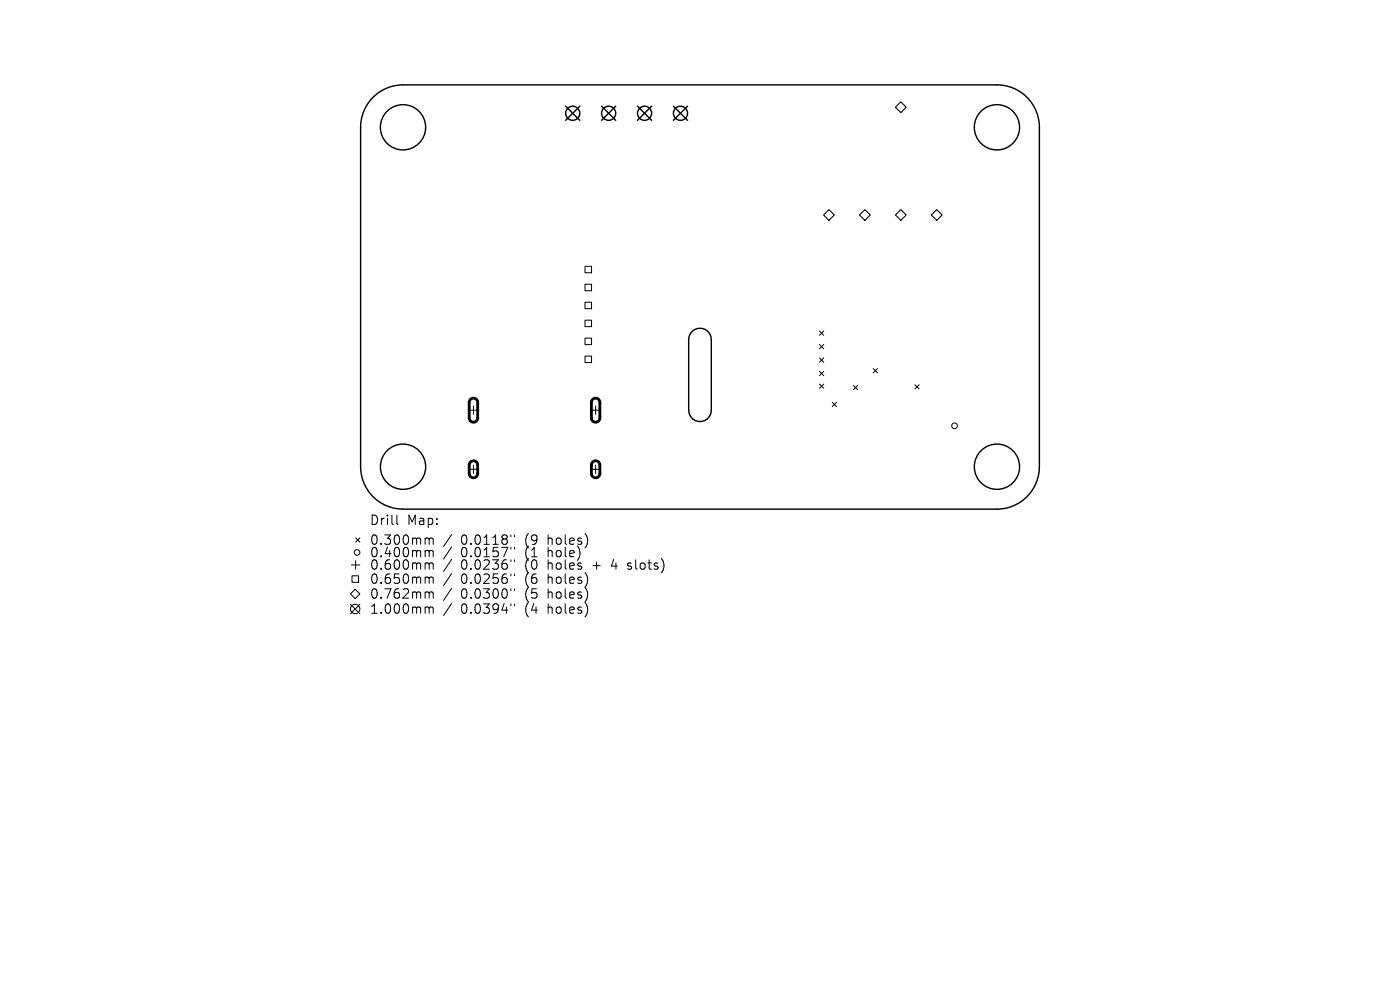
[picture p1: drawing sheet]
<svg xmlns="http://www.w3.org/2000/svg" width="297mm" height="210mm" viewBox="0 0 297 210" stroke-linecap="round" stroke-linejoin="round" font-family="sans-serif">
<defs><g id="words">
<g font-size="2.8">
<text x="78.3" y="111.6">Drill</text>
<text x="86.3" y="111.6">Map:</text>
<text x="78.3" y="115.8">0.300mm</text>
<text x="78.3" y="118.4">0.400mm</text>
<text x="97.6" y="115.8">0.0118&quot;</text>
<text x="97.6" y="118.4">0.0157&quot;</text>
<text x="111.2" y="115.8">(9</text>
<text x="111.2" y="118.4">(1</text>
<text x="116.1" y="115.8">holes)</text>
<text x="116.1" y="118.4">hole)</text>
<text x="78.3" y="121.1">0.600mm</text>
<text x="78.3" y="124.1">0.650mm</text>
<text x="97.6" y="121.1">0.0236&quot;</text>
<text x="97.6" y="124.1">0.0256&quot;</text>
<text x="111.2" y="121.1">(0</text>
<text x="111.2" y="124.1">(6</text>
<text x="116.1" y="121.1">holes</text>
<text x="116.1" y="124.1">holes)</text>
<text x="125.7" y="121.1">+</text>
<text x="129.8" y="121.1">4</text>
<text x="133.3" y="121.1">slots)</text>
<text x="78.3" y="127.2">0.762mm</text>
<text x="78.3" y="130.4">1.000mm</text>
<text x="97.6" y="127.2">0.0300&quot;</text>
<text x="97.6" y="130.4">0.0394&quot;</text>
<text x="111.2" y="127.2">(5</text>
<text x="111.2" y="130.4">(4</text>
<text x="116.1" y="127.2">holes)</text>
<text x="116.1" y="130.4">holes)</text>
</g>
</g></defs>
<g fill="none" stroke="#000" stroke-width=".3">
<path d="M79.3 20.5a9 9 0 0 1 6.2-2.5h126a9 9 0 0 1 9 9v72a9 9 0 0 1-9 9h-126a9 9 0 0 1-9-9v-72a9 9 0 0 1 2.8-6.5zM120 22.5l3 3M123 22.5l-3 3M127.6 22.5l3 3M130.6 22.5l-3 3M135.2 22.5l3 3M138.2 22.5l-3 3M142.9 22.5l3 3M145.9 22.5l-3 3M147 70.2a2.4 2.4 0 0 1 2.5-.3 2.4 2.4 0 0 1 1.4 2.1v15a2.4 2.4 0 0 1-2.4 2.4 2.4 2.4 0 0 1-2.4-2.4v-15a2.4 2.4 0 0 1 .9-1.8z"/>
<circle cx="85.5" cy="27" r="4.8"/>
<circle cx="121.5" cy="24" r="1.5"/>
<circle cx="129.1" cy="24" r="1.5"/>
<circle cx="136.7" cy="24" r="1.5"/>
<circle cx="144.4" cy="24" r="1.5"/>
<circle cx="211.5" cy="27" r="4.8"/>
<circle cx="85.5" cy="99" r="4.8"/>
<circle cx="211.5" cy="99" r="4.8"/>
</g>
<g fill="none" stroke="#000" stroke-width=".21">
<path d="M124.1 56.5h1.4v1.4h-1.4zM124.1 60.3h1.4v1.4h-1.4zM124.1 64.1h1.4v1.4h-1.4zM124.1 67.9h1.4v1.4h-1.4zM124.1 71.7h1.4v1.4h-1.4zM124.1 75.5h1.4v1.4h-1.4zM173.9 70.2l.9 .9M173.9 73.1l.9 .9M173.9 75.9l.9 .9M173.9 78.8l.9 .9M174.8 70.2l-.9 .9M174.8 73.1l-.9 .9"/>
<path d="M174.8 75.9l-.9 .9M174.8 78.8l-.9 .9M185.3 78.2l.9 .9M186.2 78.2l-.9 .9M99.5 87h1.8M99.5 99.6h1.8M100.4 86.1v1.8M100.4 98.7v1.8M125.5 87h1.8M125.5 99.6h1.8M126.4 86.1v1.8M126.4 98.7v1.8"/>
<path d="M173.9 81.5l.9 .9M174.8 81.5l-.9 .9M176.6 85.4l.9 .9M177.5 85.4l-.9 .9M181.1 81.8l.9 .9M182 81.8l-.9 .9M194.1 81.6l.9 .9M195 81.6l-.9 .9M74.5 119.8h1.8M75.4 114.1l.9 .9M75.4 118.9v1.8M76.3 114.1l-.9 .9"/>
<path d="M84.2 109.3v1.7l.3 .3M90.5 114.1h.3l.2 .3M90.5 116.8l.5 .1v.2M90.5 119.4h.3l.2 .3M91 114.4l.3-.3 .5 .1 .1 1.3M91 114.4v1.1M91 117.1v1M91 119.7v1M91 117.1l.3-.3 .5 .1 .1 1.2M91 119.7l.3-.3 .5 .1 .1 1.2M95.8 113.4l-1.7 2.5M95.8 116l-1.7 2.6"/>
<path d="M95.8 118.7l-1.7 2.5M108.4 113.5v.4M108.4 116.1v.4M108.4 118.7v.4M109.1 113.5v.4M109.1 116.1v.4M109.1 118.7v.4M124.4 113.6l.3 .9-.3 1.4M140.8 119.3v1.4M74.3 126l1-1 1 1-1 1zM74.3 128.2l2 2M74.7 122.1h1.4v1.4h-1.4z"/>
<path d="M76.3 128.2l-2 2M90.5 122.4l.5 .1v.2M90.5 125.6h.3l.2 .3M90.5 128.8l.5 .1v.2M91 122.7v1M91 125.9v1M91 129.1v1M91 122.7l.3-.3 .5 .1 .1 1.2M91 125.9l.3-.3 .5 .1 .1 1.2M91 129.1l.3-.3 .5 .1 .1 1.2M95.8 121.7l-1.7 2.5M95.8 124.8l-1.7 2.6"/>
<path d="M95.8 128l-1.7 2.6M108.4 121.7v.4M108.4 124.9v.4M108.4 128.1v.4M109.1 121.7v.4M109.1 124.9v.4M109.1 128.1v.4M124.4 121.8l.3 1-.3 1.3M124.4 125l.3 .9-.3 1.4M124.4 128.2l.3 .9-.3 1.4"/>
<circle cx="202.5" cy="90.3" r=".6"/>
<circle cx="75.7" cy="117.2" r=".6"/>
<circle cx="75.3" cy="129.2" r="1"/>
</g>
<path d="M99.8 84.7a.9 .9 0 0 1 1-.2 .9 .9 0 0 1 .5 .9v3.3a.9 .9 0 0 1-.9 .9 .9 .9 0 0 1-.9-.9v-3.4zM99.8 98a.9 .9 0 0 1 1-.2 .9 .9 0 0 1 .5 .9v1.8a.9 .9 0 0 1-.9 .9 .9 .9 0 0 1-.9-.9v-1.9zM125.7 84.7a.9 .9 0 0 1 1-.2 .9 .9 0 0 1 .6 .9v3.3a.9 .9 0 0 1-.9 .9 .9 .9 0 0 1-.9-.9v-3.4zM125.7 98a.9 .9 0 0 1 1-.2 .9 .9 0 0 1 .6 .9v1.8a.9 .9 0 0 1-.9 .9 .9 .9 0 0 1-.9-.9v-1.9z" fill="none" stroke="#000" stroke-width=".6"/>
<path d="M190 22.7l1.1-1.1 1.1 1.1-1.1 1.2zM174.7 45.6l1.2-1.1 1.1 1.1-1.1 1.1zM182.3 45.6l1.2-1.1 1.1 1.1-1.1 1.1zM190 45.6l1.1-1.1 1.1 1.1-1.1 1.1zM197.6 45.6l1.1-1.1 1.2 1.1-1.2 1.1z" fill="none" stroke="#000" stroke-width=".23"/>
<use href="#words"/>
</svg>
